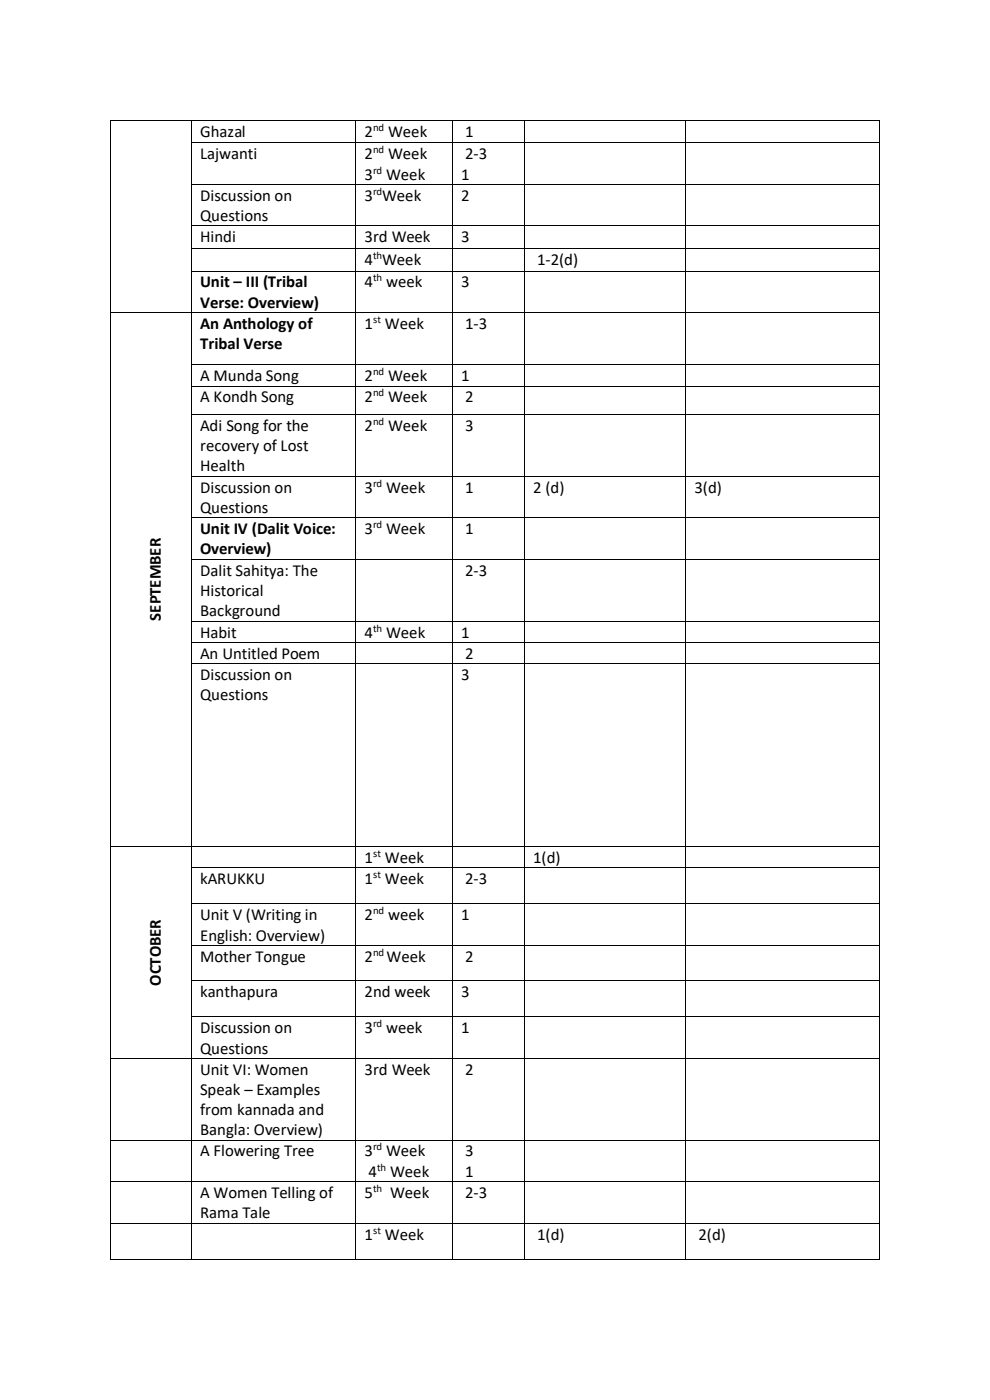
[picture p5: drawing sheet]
<svg xmlns="http://www.w3.org/2000/svg" width="210mm" height="297mm" viewBox="0 0 210 297" stroke-linecap="round" stroke-linejoin="round" font-family="sans-serif">
<defs><g id="words">
<g font-size="3.6">
<text x="42.4" y="29">Ghazal</text>
<text x="77.3" y="29">2</text>
<text x="82.3" y="29">Week</text>
<text x="98.7" y="29">1</text>
<text x="42.4" y="33.8">Lajwanti</text>
<text x="77.3" y="33.8">2</text>
<text x="82.3" y="33.8">Week</text>
<text x="98.7" y="33.8">2-3</text>
<text x="77.3" y="38.1">3</text>
<text x="81.9" y="38.1">Week</text>
<text x="97.8" y="38.1">1</text>
<text x="42.4" y="42.6">Discussion on</text>
<text x="42.4" y="46.8">Questions</text>
<text x="77.3" y="42.6">3 Week</text>
<text x="97.8" y="42.6">2</text>
<text x="42.4" y="51.3">Hindi</text>
<text x="77.3" y="51.3">3rd Week</text>
<text x="97.8" y="51.3">3</text>
<text x="77.3" y="56.2">4 Week</text>
<text x="113.9" y="56.2">1-2(d)</text>
<text x="42.4" y="61">Unit – III (Tribal</text>
<text x="42.4" y="65.3">Verse: Overview)</text>
<text x="77.3" y="61">4</text>
<text x="81.9" y="61">week</text>
<text x="97.8" y="61">3</text>
<text x="42.4" y="69.8">An Anthology of</text>
<text x="77.3" y="69.8">1</text>
<text x="81.7" y="69.8">Week</text>
<text x="98.7" y="69.8">1-3</text>
<text x="42.4" y="74.1">Tribal Verse</text>
<text x="42.4" y="80.9">A Munda Song</text>
<text x="77.3" y="80.9">2</text>
<text x="82.3" y="80.9">Week</text>
<text x="97.8" y="80.9">1</text>
<text x="42.4" y="85.4">A Kondh Song</text>
<text x="77.3" y="85.4">2</text>
<text x="82.3" y="85.4">Week</text>
<text x="98.7" y="85.4">2</text>
<text x="42.4" y="91.5">Adi Song for the</text>
<text x="42.4" y="95.8">recovery of Lost</text>
<text x="77.3" y="91.5">2</text>
<text x="82.3" y="91.5">Week</text>
<text x="98.7" y="91.5">3</text>
<text x="42.4" y="100">Health</text>
<text x="42.4" y="104.5">Discussion on</text>
<text x="77.3" y="104.5">3</text>
<text x="81.9" y="104.5">Week</text>
<text x="98.7" y="104.5">1</text>
<text x="113.1" y="104.5">2 (d)</text>
<text x="147.3" y="104.5">3(d)</text>
<text x="42.4" y="108.8">Questions</text>
<text x="42.4" y="113.3">Unit IV (Dalit Voice:</text>
<text x="77.3" y="113.3">3</text>
<text x="81.9" y="113.3">Week</text>
<text x="98.7" y="113.3">1</text>
<text x="42.4" y="117.6">Overview)</text>
<text x="42.4" y="122.1">Dalit Sahitya: The</text>
<text x="98.7" y="122.1">2-3</text>
<text x="34.1" y="131.7" transform="rotate(-90 34.1 131.7)">SEPTEMBER</text>
<text x="42.4" y="126.4">Historical</text>
<text x="42.4" y="130.8">Background</text>
<text x="42.4" y="135.3">Habit</text>
<text x="77.3" y="135.3">4</text>
<text x="81.9" y="135.3">Week</text>
<text x="97.8" y="135.3">1</text>
<text x="42.4" y="139.7">An Untitled Poem</text>
<text x="98.7" y="139.7">2</text>
<text x="42.4" y="144.2">Discussion on</text>
<text x="42.4" y="148.5">Questions</text>
<text x="97.8" y="144.2">3</text>
<text x="77.3" y="183.1">1</text>
<text x="81.7" y="183.1">Week</text>
<text x="113.1" y="183.1">1(d)</text>
<text x="42.4" y="187.6">kARUKKU</text>
<text x="77.3" y="187.6">1</text>
<text x="81.7" y="187.6">Week</text>
<text x="98.7" y="187.6">2-3</text>
<text x="42.4" y="195.2">Unit V (Writing in</text>
<text x="77.3" y="195.2">2</text>
<text x="82.3" y="195.2">week</text>
<text x="97.8" y="195.2">1</text>
<text x="42.4" y="199.5">English: Overview)</text>
<text x="34.1" y="209.1" transform="rotate(-90 34.1 209.1)">OCTOBER</text>
<text x="42.4" y="204">Mother Tongue</text>
<text x="77.3" y="204">2</text>
<text x="82" y="204">Week</text>
<text x="98.7" y="204">2</text>
<text x="42.4" y="211.6">kanthapura</text>
<text x="77.3" y="211.6">2nd week</text>
<text x="97.8" y="211.6">3</text>
<text x="42.4" y="219.2">Discussion on</text>
<text x="77.3" y="219.2">3</text>
<text x="81.9" y="219.2">week</text>
<text x="97.8" y="219.2">1</text>
<text x="42.4" y="223.5">Questions</text>
<text x="42.4" y="228">Unit VI: Women</text>
<text x="77.3" y="228">3rd Week</text>
<text x="98.7" y="228">2</text>
<text x="42.4" y="232.3">Speak – Examples</text>
<text x="42.4" y="236.5">from kannada and</text>
<text x="42.4" y="240.9">Bangla: Overview)</text>
<text x="42.4" y="245.3">A Flowering Tree</text>
<text x="77.3" y="245.3">3</text>
<text x="81.9" y="245.3">Week</text>
<text x="98.7" y="245.3">3</text>
<text x="78.2" y="249.7">4</text>
<text x="82.8" y="249.7">Week</text>
<text x="98.7" y="249.7">1</text>
<text x="42.4" y="254.2">A Women Telling of</text>
<text x="77.3" y="254.2">5</text>
<text x="82.8" y="254.2">Week</text>
<text x="98.7" y="254.2">2-3</text>
<text x="42.4" y="258.5">Rama Tale</text>
<text x="77.3" y="263">1</text>
<text x="81.7" y="263">Week</text>
<text x="113.9" y="263">1(d)</text>
<text x="148.1" y="263">2(d)</text>
</g>
<g font-size="2.3">
<text x="79.1" y="27.7">nd</text>
<text x="79.1" y="32.5">nd</text>
<text x="79.1" y="36.8">rd</text>
<text x="79.1" y="41.3">rd</text>
<text x="79.1" y="54.9">th</text>
<text x="79.1" y="59.7">th</text>
<text x="79.1" y="68.5">st</text>
<text x="79.1" y="79.6">nd</text>
<text x="79.1" y="84.1">nd</text>
<text x="79.1" y="90.2">nd</text>
<text x="79.1" y="103.2">rd</text>
<text x="79.1" y="112">rd</text>
<text x="79.1" y="134">th</text>
<text x="79.1" y="181.8">st</text>
<text x="79.1" y="186.3">st</text>
<text x="79.1" y="193.9">nd</text>
<text x="79.1" y="202.8">nd</text>
<text x="79.1" y="217.9">rd</text>
<text x="79.1" y="244.1">rd</text>
<text x="80" y="248.4">th</text>
<text x="79.1" y="252.9">th</text>
<text x="79.1" y="261.7">st</text>
</g>
</g></defs>
<g fill="#000">
<path d="M23.4 25.4h.1v.2h-.1z" fill-rule="evenodd"/>
<path d="M23.4 25.4h.1v.2h-.1z" fill-rule="evenodd"/>
<path d="M23.4 30.2h.1v.2h-.1z" fill-rule="evenodd"/>
<path d="M23.4 39h.1v.2h-.1z" fill-rule="evenodd"/>
<path d="M40.5 25.4h.2v.2h-.2z" fill-rule="evenodd"/>
<path d="M40.5 30.2h.2v.2h-.2z" fill-rule="evenodd"/>
<path d="M40.5 39h.2v.2h-.2z" fill-rule="evenodd"/>
<path d="M75.3 25.4h.2v.2h-.2z" fill-rule="evenodd"/>
<path d="M75.3 30.2h.2v.2h-.2z" fill-rule="evenodd"/>
<path d="M75.3 39h.2v.2h-.2z" fill-rule="evenodd"/>
<path d="M95.8 25.4h.2v.2h-.2z" fill-rule="evenodd"/>
<path d="M95.8 30.2h.2v.2h-.2z" fill-rule="evenodd"/>
<path d="M95.8 39h.2v.2h-.2z" fill-rule="evenodd"/>
<path d="M111.1 25.4h.2v.2h-.2z" fill-rule="evenodd"/>
<path d="M111.1 30.2h.2v.2h-.2z" fill-rule="evenodd"/>
<path d="M111.1 39h.2v.2h-.2z" fill-rule="evenodd"/>
<path d="M145.3 25.4h.1v.2h-.1z" fill-rule="evenodd"/>
<path d="M145.3 30.2h.1v.2h-.1z" fill-rule="evenodd"/>
<path d="M145.3 39h.1v.2h-.1z" fill-rule="evenodd"/>
<path d="M186.5 25.4h.2v.2h-.2z" fill-rule="evenodd"/>
<path d="M186.5 25.4h.2v.2h-.2z" fill-rule="evenodd"/>
<path d="M186.5 30.2h.2v.2h-.2z" fill-rule="evenodd"/>
<path d="M186.5 39h.2v.2h-.2z" fill-rule="evenodd"/>
<path d="M23.4 47.8h.1v.1h-.1z" fill-rule="evenodd"/>
<path d="M23.4 52.6h.1v.2h-.1z" fill-rule="evenodd"/>
<path d="M23.4 57.4h.1v.2h-.1z" fill-rule="evenodd"/>
<path d="M40.5 47.8h.2v.1h-.2z" fill-rule="evenodd"/>
<path d="M40.5 52.6h.2v.2h-.2z" fill-rule="evenodd"/>
<path d="M40.5 57.4h.2v.2h-.2z" fill-rule="evenodd"/>
<path d="M75.3 47.8h.2v.1h-.2z" fill-rule="evenodd"/>
<path d="M75.3 52.6h.2v.2h-.2z" fill-rule="evenodd"/>
<path d="M75.3 57.4h.2v.2h-.2z" fill-rule="evenodd"/>
<path d="M95.8 47.8h.2v.1h-.2z" fill-rule="evenodd"/>
<path d="M95.8 52.6h.2v.2h-.2z" fill-rule="evenodd"/>
<path d="M95.8 57.4h.2v.2h-.2z" fill-rule="evenodd"/>
<path d="M111.1 47.8h.2v.1h-.2z" fill-rule="evenodd"/>
<path d="M111.1 52.6h.2v.2h-.2z" fill-rule="evenodd"/>
<path d="M111.1 57.4h.2v.2h-.2z" fill-rule="evenodd"/>
<path d="M145.3 47.8h.1v.1h-.1z" fill-rule="evenodd"/>
<path d="M145.3 52.6h.1v.2h-.1z" fill-rule="evenodd"/>
<path d="M145.3 57.4h.1v.2h-.1z" fill-rule="evenodd"/>
<path d="M186.5 47.8h.2v.1h-.2z" fill-rule="evenodd"/>
<path d="M186.5 52.6h.2v.2h-.2z" fill-rule="evenodd"/>
<path d="M186.5 57.4h.2v.2h-.2z" fill-rule="evenodd"/>
<path d="M23.4 66.2h.1v.2h-.1z" fill-rule="evenodd"/>
<path d="M23.4 77.3h.1v.2h-.1z" fill-rule="evenodd"/>
<path d="M40.5 66.2h.2v.2h-.2z" fill-rule="evenodd"/>
<path d="M40.5 77.3h.2v.2h-.2z" fill-rule="evenodd"/>
<path d="M75.3 66.2h.2v.2h-.2z" fill-rule="evenodd"/>
<path d="M75.3 77.3h.2v.2h-.2z" fill-rule="evenodd"/>
<path d="M95.8 66.2h.2v.2h-.2z" fill-rule="evenodd"/>
<path d="M95.8 77.3h.2v.2h-.2z" fill-rule="evenodd"/>
<path d="M111.1 66.2h.2v.2h-.2z" fill-rule="evenodd"/>
<path d="M111.1 77.3h.2v.2h-.2z" fill-rule="evenodd"/>
<path d="M145.3 66.2h.1v.2h-.1z" fill-rule="evenodd"/>
<path d="M145.3 77.3h.1v.2h-.1z" fill-rule="evenodd"/>
<path d="M186.5 66.2h.2v.2h-.2z" fill-rule="evenodd"/>
<path d="M186.5 77.3h.2v.2h-.2z" fill-rule="evenodd"/>
<path d="M23.4 81.8h.1v.2h-.1z" fill-rule="evenodd"/>
<path d="M23.4 87.9h.1v.2h-.1z" fill-rule="evenodd"/>
<path d="M40.5 81.8h.2v.2h-.2z" fill-rule="evenodd"/>
<path d="M40.5 87.9h.2v.2h-.2z" fill-rule="evenodd"/>
<path d="M75.3 81.8h.2v.2h-.2z" fill-rule="evenodd"/>
<path d="M75.3 87.9h.2v.2h-.2z" fill-rule="evenodd"/>
<path d="M95.8 81.8h.2v.2h-.2z" fill-rule="evenodd"/>
<path d="M95.8 87.9h.2v.2h-.2z" fill-rule="evenodd"/>
<path d="M111.1 81.8h.2v.2h-.2z" fill-rule="evenodd"/>
<path d="M111.1 87.9h.2v.2h-.2z" fill-rule="evenodd"/>
<path d="M145.3 81.8h.1v.2h-.1z" fill-rule="evenodd"/>
<path d="M145.3 87.9h.1v.2h-.1z" fill-rule="evenodd"/>
<path d="M186.5 81.8h.2v.2h-.2z" fill-rule="evenodd"/>
<path d="M186.5 87.9h.2v.2h-.2z" fill-rule="evenodd"/>
<path d="M23.4 100.9h.1v.2h-.1z" fill-rule="evenodd"/>
<path d="M23.4 109.8h.1v.1h-.1z" fill-rule="evenodd"/>
<path d="M23.4 118.6h.1v.1h-.1z" fill-rule="evenodd"/>
<path d="M40.5 100.9h.2v.2h-.2z" fill-rule="evenodd"/>
<path d="M40.5 109.8h.2v.1h-.2z" fill-rule="evenodd"/>
<path d="M40.5 118.6h.2v.1h-.2z" fill-rule="evenodd"/>
<path d="M75.3 100.9h.2v.2h-.2z" fill-rule="evenodd"/>
<path d="M75.3 109.8h.2v.1h-.2z" fill-rule="evenodd"/>
<path d="M75.3 118.6h.2v.1h-.2z" fill-rule="evenodd"/>
<path d="M95.8 100.9h.2v.2h-.2z" fill-rule="evenodd"/>
<path d="M95.8 109.8h.2v.1h-.2z" fill-rule="evenodd"/>
<path d="M95.8 118.6h.2v.1h-.2z" fill-rule="evenodd"/>
<path d="M111.1 100.9h.2v.2h-.2z" fill-rule="evenodd"/>
<path d="M111.1 109.8h.2v.1h-.2z" fill-rule="evenodd"/>
<path d="M111.1 118.6h.2v.1h-.2z" fill-rule="evenodd"/>
<path d="M145.3 100.9h.1v.2h-.1z" fill-rule="evenodd"/>
<path d="M145.3 109.8h.1v.1h-.1z" fill-rule="evenodd"/>
<path d="M145.3 118.6h.1v.1h-.1z" fill-rule="evenodd"/>
<path d="M186.5 100.9h.2v.2h-.2z" fill-rule="evenodd"/>
<path d="M186.5 109.8h.2v.1h-.2z" fill-rule="evenodd"/>
<path d="M186.5 118.6h.2v.1h-.2z" fill-rule="evenodd"/>
<path d="M23.4 131.7h.1v.2h-.1z" fill-rule="evenodd"/>
<path d="M23.4 136.2h.1v.2h-.1z" fill-rule="evenodd"/>
<path d="M40.5 131.7h.2v.2h-.2z" fill-rule="evenodd"/>
<path d="M40.5 136.2h.2v.2h-.2z" fill-rule="evenodd"/>
<path d="M75.3 131.7h.2v.2h-.2z" fill-rule="evenodd"/>
<path d="M75.3 136.2h.2v.2h-.2z" fill-rule="evenodd"/>
<path d="M95.8 131.7h.2v.2h-.2z" fill-rule="evenodd"/>
<path d="M95.8 136.2h.2v.2h-.2z" fill-rule="evenodd"/>
<path d="M111.1 131.7h.2v.2h-.2z" fill-rule="evenodd"/>
<path d="M111.1 136.2h.2v.2h-.2z" fill-rule="evenodd"/>
<path d="M145.3 131.7h.1v.2h-.1z" fill-rule="evenodd"/>
<path d="M145.3 136.2h.1v.2h-.1z" fill-rule="evenodd"/>
<path d="M186.5 131.7h.2v.2h-.2z" fill-rule="evenodd"/>
<path d="M186.5 136.2h.2v.2h-.2z" fill-rule="evenodd"/>
<path d="M23.4 140.7h.1v.1h-.1z" fill-rule="evenodd"/>
<path d="M40.5 140.7h.2v.1h-.2z" fill-rule="evenodd"/>
<path d="M75.3 140.7h.2v.1h-.2z" fill-rule="evenodd"/>
<path d="M95.8 140.7h.2v.1h-.2z" fill-rule="evenodd"/>
<path d="M111.1 140.7h.2v.1h-.2z" fill-rule="evenodd"/>
<path d="M145.3 140.7h.1v.1h-.1z" fill-rule="evenodd"/>
<path d="M186.5 140.7h.2v.1h-.2z" fill-rule="evenodd"/>
<path d="M23.4 179.5h.1v.2h-.1z" fill-rule="evenodd"/>
<path d="M40.5 179.5h.2v.2h-.2z" fill-rule="evenodd"/>
<path d="M75.3 179.5h.2v.2h-.2z" fill-rule="evenodd"/>
<path d="M95.8 179.5h.2v.2h-.2z" fill-rule="evenodd"/>
<path d="M111.1 179.5h.2v.2h-.2z" fill-rule="evenodd"/>
<path d="M145.3 179.5h.1v.2h-.1z" fill-rule="evenodd"/>
<path d="M186.5 179.5h.2v.2h-.2z" fill-rule="evenodd"/>
<path d="M23.4 184h.1v.2h-.1z" fill-rule="evenodd"/>
<path d="M23.4 191.7h.1v.1h-.1z" fill-rule="evenodd"/>
<path d="M40.5 184h.2v.2h-.2z" fill-rule="evenodd"/>
<path d="M40.5 191.7h.2v.1h-.2z" fill-rule="evenodd"/>
<path d="M75.3 184h.2v.2h-.2z" fill-rule="evenodd"/>
<path d="M75.3 191.7h.2v.1h-.2z" fill-rule="evenodd"/>
<path d="M95.8 184h.2v.2h-.2z" fill-rule="evenodd"/>
<path d="M95.8 191.7h.2v.1h-.2z" fill-rule="evenodd"/>
<path d="M111.1 184h.2v.2h-.2z" fill-rule="evenodd"/>
<path d="M111.1 191.7h.2v.1h-.2z" fill-rule="evenodd"/>
<path d="M145.3 184h.1v.2h-.1z" fill-rule="evenodd"/>
<path d="M145.3 191.7h.1v.1h-.1z" fill-rule="evenodd"/>
<path d="M186.5 184h.2v.2h-.2z" fill-rule="evenodd"/>
<path d="M186.5 191.7h.2v.1h-.2z" fill-rule="evenodd"/>
<path d="M23.4 200.5h.1v.1h-.1z" fill-rule="evenodd"/>
<path d="M23.4 208h.1v.2h-.1z" fill-rule="evenodd"/>
<path d="M23.4 215.6h.1v.2h-.1z" fill-rule="evenodd"/>
<path d="M40.5 200.5h.2v.1h-.2z" fill-rule="evenodd"/>
<path d="M40.5 208h.2v.2h-.2z" fill-rule="evenodd"/>
<path d="M40.5 215.6h.2v.2h-.2z" fill-rule="evenodd"/>
<path d="M75.3 200.5h.2v.1h-.2z" fill-rule="evenodd"/>
<path d="M75.3 208h.2v.2h-.2z" fill-rule="evenodd"/>
<path d="M75.3 215.6h.2v.2h-.2z" fill-rule="evenodd"/>
<path d="M95.8 200.5h.2v.1h-.2z" fill-rule="evenodd"/>
<path d="M95.8 208h.2v.2h-.2z" fill-rule="evenodd"/>
<path d="M95.8 215.6h.2v.2h-.2z" fill-rule="evenodd"/>
<path d="M111.1 200.5h.2v.1h-.2z" fill-rule="evenodd"/>
<path d="M111.1 208h.2v.2h-.2z" fill-rule="evenodd"/>
<path d="M111.1 215.6h.2v.2h-.2z" fill-rule="evenodd"/>
<path d="M145.3 200.5h.1v.1h-.1z" fill-rule="evenodd"/>
<path d="M145.3 208h.1v.2h-.1z" fill-rule="evenodd"/>
<path d="M145.3 215.6h.1v.2h-.1z" fill-rule="evenodd"/>
<path d="M186.5 200.5h.2v.1h-.2z" fill-rule="evenodd"/>
<path d="M186.5 208h.2v.2h-.2z" fill-rule="evenodd"/>
<path d="M186.5 215.6h.2v.2h-.2z" fill-rule="evenodd"/>
<path d="M23.4 224.4h.1v.2h-.1z" fill-rule="evenodd"/>
<path d="M40.5 224.4h.2v.2h-.2z" fill-rule="evenodd"/>
<path d="M75.3 224.4h.2v.2h-.2z" fill-rule="evenodd"/>
<path d="M95.8 224.4h.2v.2h-.2z" fill-rule="evenodd"/>
<path d="M111.1 224.4h.2v.2h-.2z" fill-rule="evenodd"/>
<path d="M145.3 224.4h.1v.2h-.1z" fill-rule="evenodd"/>
<path d="M186.5 224.4h.2v.2h-.2z" fill-rule="evenodd"/>
<path d="M23.4 241.8h.1v.2h-.1z" fill-rule="evenodd"/>
<path d="M23.4 250.6h.1v.2h-.1z" fill-rule="evenodd"/>
<path d="M23.4 259.4h.1v.2h-.1z" fill-rule="evenodd"/>
<path d="M40.5 241.8h.2v.2h-.2z" fill-rule="evenodd"/>
<path d="M40.5 250.6h.2v.2h-.2z" fill-rule="evenodd"/>
<path d="M40.5 259.4h.2v.2h-.2z" fill-rule="evenodd"/>
<path d="M75.3 241.8h.2v.2h-.2z" fill-rule="evenodd"/>
<path d="M75.3 250.6h.2v.2h-.2z" fill-rule="evenodd"/>
<path d="M75.3 259.4h.2v.2h-.2z" fill-rule="evenodd"/>
<path d="M95.8 241.8h.2v.2h-.2z" fill-rule="evenodd"/>
<path d="M95.8 250.6h.2v.2h-.2z" fill-rule="evenodd"/>
<path d="M95.8 259.4h.2v.2h-.2z" fill-rule="evenodd"/>
<path d="M111.1 241.8h.2v.2h-.2z" fill-rule="evenodd"/>
<path d="M111.1 250.6h.2v.2h-.2z" fill-rule="evenodd"/>
<path d="M111.1 259.4h.2v.2h-.2z" fill-rule="evenodd"/>
<path d="M145.3 241.8h.1v.2h-.1z" fill-rule="evenodd"/>
<path d="M145.3 250.6h.1v.2h-.1z" fill-rule="evenodd"/>
<path d="M145.3 259.4h.1v.2h-.1z" fill-rule="evenodd"/>
<path d="M186.5 241.8h.2v.2h-.2z" fill-rule="evenodd"/>
<path d="M186.5 250.6h.2v.2h-.2z" fill-rule="evenodd"/>
<path d="M186.5 259.4h.2v.2h-.2z" fill-rule="evenodd"/>
<path d="M23.4 267h.1v.2h-.1z" fill-rule="evenodd"/>
<path d="M23.4 267h.1v.2h-.1z" fill-rule="evenodd"/>
<path d="M40.5 267h.2v.2h-.2z" fill-rule="evenodd"/>
<path d="M75.3 267h.2v.2h-.2z" fill-rule="evenodd"/>
<path d="M95.8 267h.2v.2h-.2z" fill-rule="evenodd"/>
<path d="M111.1 267h.2v.2h-.2z" fill-rule="evenodd"/>
<path d="M145.3 267h.1v.2h-.1z" fill-rule="evenodd"/>
<path d="M186.5 267h.2v.2h-.2z" fill-rule="evenodd"/>
<path d="M186.5 267h.2v.2h-.2z" fill-rule="evenodd"/>
</g>
<g fill="none" stroke="#000" stroke-width=".21">
<path d="M23.5 25.6v4.6M23.5 30.4v8.6M23.5 39.2v8.6M23.5 25.5h17M40.6 25.6v4.6M40.6 30.4v8.6M40.6 39.2v8.6M40.7 25.5h34.6M40.7 30.3h34.6M40.7 39.1h34.6M75.4 25.6v4.6M75.4 30.4v8.6"/>
<path d="M75.4 39.2v8.6M75.5 25.5h20.3M75.5 30.3h20.3M75.5 39.1h20.3M95.9 25.6v4.6M95.9 30.4v8.6M95.9 39.2v8.6M96 25.5h15.1M96 30.3h15.1M96 39.1h15.1M111.2 25.6v4.6M111.2 30.4v8.6"/>
<path d="M111.2 39.2v8.6M111.3 25.5h34M111.3 30.3h34M111.3 39.1h34M145.3 25.6v4.6M145.3 30.4v8.6M145.3 39.2v8.6M145.4 25.5h41.1M145.4 30.3h41.1M145.4 39.1h41.1M186.6 25.6v4.6M186.6 30.4v8.6"/>
<path d="M186.6 39.2v8.6M23.5 47.9v4.7M23.5 52.8v4.6M23.5 57.6v8.6M40.6 47.9v4.7M40.6 52.8v4.6M40.6 57.6v8.6M40.7 47.9h34.6M40.7 52.7h34.6M40.7 57.5h34.6M75.4 47.9v4.7M75.4 52.8v4.6"/>
<path d="M75.4 57.6v8.6M75.5 47.9h20.3M75.5 52.7h20.3M75.5 57.5h20.3M95.9 47.9v4.7M95.9 52.8v4.6M95.9 57.6v8.6M96 47.9h15.1M96 52.7h15.1M96 57.5h15.1M111.2 47.9v4.7M111.2 52.8v4.6"/>
<path d="M111.2 57.6v8.6M111.3 47.9h34M111.3 52.7h34M111.3 57.5h34M145.3 47.9v4.7M145.3 52.8v4.6M145.3 57.6v8.6M145.4 47.9h41.1M145.4 52.7h41.1M145.4 57.5h41.1M186.6 47.9v4.7M186.6 52.8v4.6"/>
<path d="M186.6 57.6v8.6M23.5 66.4v10.9M23.5 77.5v4.3M23.5 66.3h17M40.6 66.4v10.9M40.6 77.5v4.3M40.7 66.3h34.6M40.7 77.4h34.6M75.4 66.4v10.9M75.4 77.5v4.3M75.5 66.3h20.3M75.5 77.4h20.3"/>
<path d="M95.9 66.4v10.9M95.9 77.5v4.3M96 66.3h15.1M96 77.4h15.1M111.2 66.4v10.9M111.2 77.5v4.3M111.3 66.3h34M111.3 77.4h34M145.3 66.4v10.9M145.3 77.5v4.3M145.4 66.3h41.1M145.4 77.4h41.1"/>
<path d="M186.6 66.4v10.9M186.6 77.5v4.3M23.5 82v5.9M23.5 88.1v12.8M40.6 82v5.9M40.6 88.1v12.8M40.7 81.9h34.6M40.7 88h34.6M75.4 82v5.9M75.4 88.1v12.8M75.5 81.9h20.3M75.5 88h20.3"/>
<path d="M95.9 82v5.9M95.9 88.1v12.8M96 81.9h15.1M96 88h15.1M111.2 82v5.9M111.2 88.1v12.8M111.3 81.9h34M111.3 88h34M145.3 82v5.9M145.3 88.1v12.8M145.4 81.9h41.1M145.4 88h41.1"/>
<path d="M186.6 82v5.9M186.6 88.1v12.8M23.5 101.1v8.7M23.5 109.9v8.7M23.5 118.7v13M40.6 101.1v8.7M40.6 109.9v8.7M40.6 118.7v13M40.7 101h34.6M40.7 109.8h34.6M40.7 118.7h34.6M75.4 101.1v8.7"/>
<path d="M75.4 109.9v8.7M75.4 118.7v13M75.5 101h20.3M75.5 109.8h20.3M75.5 118.7h20.3M95.9 101.1v8.7M95.9 109.9v8.7M95.9 118.7v13M96 101h15.1M96 109.8h15.1M96 118.7h15.1M111.2 101.1v8.7"/>
<path d="M111.2 109.9v8.7M111.2 118.7v13M111.3 101h34M111.3 109.8h34M111.3 118.7h34M145.3 101.1v8.7M145.3 109.9v8.7M145.3 118.7v13M145.4 101h41.1M145.4 109.8h41.1M145.4 118.7h41.1M186.6 101.1v8.7"/>
<path d="M186.6 109.9v8.7M186.6 118.7v13M23.5 131.9v4.3M23.5 136.4v4.3M40.6 131.9v4.3M40.6 136.4v4.3M40.7 131.8h34.6M40.7 136.3h34.6M75.4 131.9v4.3M75.4 136.4v4.3M75.5 131.8h20.3M75.5 136.3h20.3"/>
<path d="M95.9 131.9v4.3M95.9 136.4v4.3M96 131.8h15.1M96 136.3h15.1M111.2 131.9v4.3M111.2 136.4v4.3M111.3 131.8h34M111.3 136.3h34M145.3 131.9v4.3M145.3 136.4v4.3M145.4 131.8h41.1M145.4 136.3h41.1"/>
<path d="M186.6 131.9v4.3M186.6 136.4v4.3M23.5 140.8v38.7M40.6 140.8v38.7M40.7 140.8h34.6M75.4 140.8v38.7M75.5 140.8h20.3M95.9 140.8v38.7M96 140.8h15.1M111.2 140.8v38.7M111.3 140.8h34M145.3 140.8v38.7"/>
<path d="M145.4 140.8h41.1M186.6 140.8v38.7M23.5 179.7v4.3M23.5 179.6h17M40.6 179.7v4.3M40.7 179.6h34.6M75.4 179.7v4.3M75.5 179.6h20.3M95.9 179.7v4.3M96 179.6h15.1M111.2 179.7v4.3M111.3 179.6h34"/>
<path d="M145.3 179.7v4.3M145.4 179.6h41.1M186.6 179.7v4.3M23.5 184.2v7.5M23.5 191.8v8.7M40.6 184.2v7.5M40.6 191.8v8.7M40.7 184.1h34.6M40.7 191.7h34.6M75.4 184.2v7.5M75.4 191.8v8.7M75.5 184.1h20.3"/>
<path d="M75.5 191.7h20.3M95.9 184.2v7.5M95.9 191.8v8.7M96 184.1h15.1M96 191.7h15.1M111.2 184.2v7.5M111.2 191.8v8.7M111.3 184.1h34M111.3 191.7h34M145.3 184.2v7.5M145.3 191.8v8.7M145.4 184.1h41.1"/>
<path d="M145.4 191.7h41.1M186.6 184.2v7.5M186.6 191.8v8.7M23.5 200.6v7.4M23.5 208.2v7.4M23.5 215.8v8.6M40.6 200.6v7.4M40.6 208.2v7.4M40.6 215.8v8.6M40.7 200.6h34.6M40.7 208.1h34.6M40.7 215.7h34.6"/>
<path d="M75.4 200.6v7.4M75.4 208.2v7.4M75.4 215.8v8.6M75.5 200.6h20.3M75.5 208.1h20.3M75.5 215.7h20.3M95.9 200.6v7.4M95.9 208.2v7.4M95.9 215.8v8.6M96 200.6h15.1M96 208.1h15.1M96 215.7h15.1"/>
<path d="M111.2 200.6v7.4M111.2 208.2v7.4M111.2 215.8v8.6M111.3 200.6h34M111.3 208.1h34M111.3 215.7h34M145.3 200.6v7.4M145.3 208.2v7.4M145.3 215.8v8.6M145.4 200.6h41.1M145.4 208.1h41.1M145.4 215.7h41.1"/>
<path d="M186.6 200.6v7.4M186.6 208.2v7.4M186.6 215.8v8.6M23.5 224.6v17.2M23.5 224.5h17M40.6 224.6v17.2M40.7 224.5h34.6M75.4 224.6v17.2M75.5 224.5h20.3M95.9 224.6v17.2M96 224.5h15.1M111.2 224.6v17.2"/>
<path d="M111.3 224.5h34M145.3 224.6v17.2M145.4 224.5h41.1M186.6 224.6v17.2M23.5 242v8.6M23.5 250.8v8.6M23.5 259.6v7.4M23.5 241.9h17M23.5 250.7h17M23.5 259.5h17M40.6 242v8.6M40.6 250.8v8.6"/>
<path d="M40.6 259.6v7.4M40.7 241.9h34.6M40.7 250.7h34.6M40.7 259.5h34.6M75.4 242v8.6M75.4 250.8v8.6M75.4 259.6v7.4M75.5 241.9h20.3M75.5 250.7h20.3M75.5 259.5h20.3M95.9 242v8.6M95.9 250.8v8.6"/>
<path d="M95.9 259.6v7.4M96 241.9h15.1M96 250.7h15.1M96 259.5h15.1M111.2 242v8.6M111.2 250.8v8.6M111.2 259.6v7.4M111.3 241.9h34M111.3 250.7h34M111.3 259.5h34M145.3 242v8.6M145.3 250.8v8.6"/>
<path d="M145.3 259.6v7.4M145.4 241.9h41.1M145.4 250.7h41.1M145.4 259.5h41.1M186.6 242v8.6M186.6 250.8v8.6M186.6 259.6v7.4M23.5 267.1h17M40.7 267.1h34.6M75.5 267.1h20.3M96 267.1h15.1M111.3 267.1h34"/>
<path d="M145.4 267.1h41.1"/>
</g>
<use href="#words"/>
</svg>
